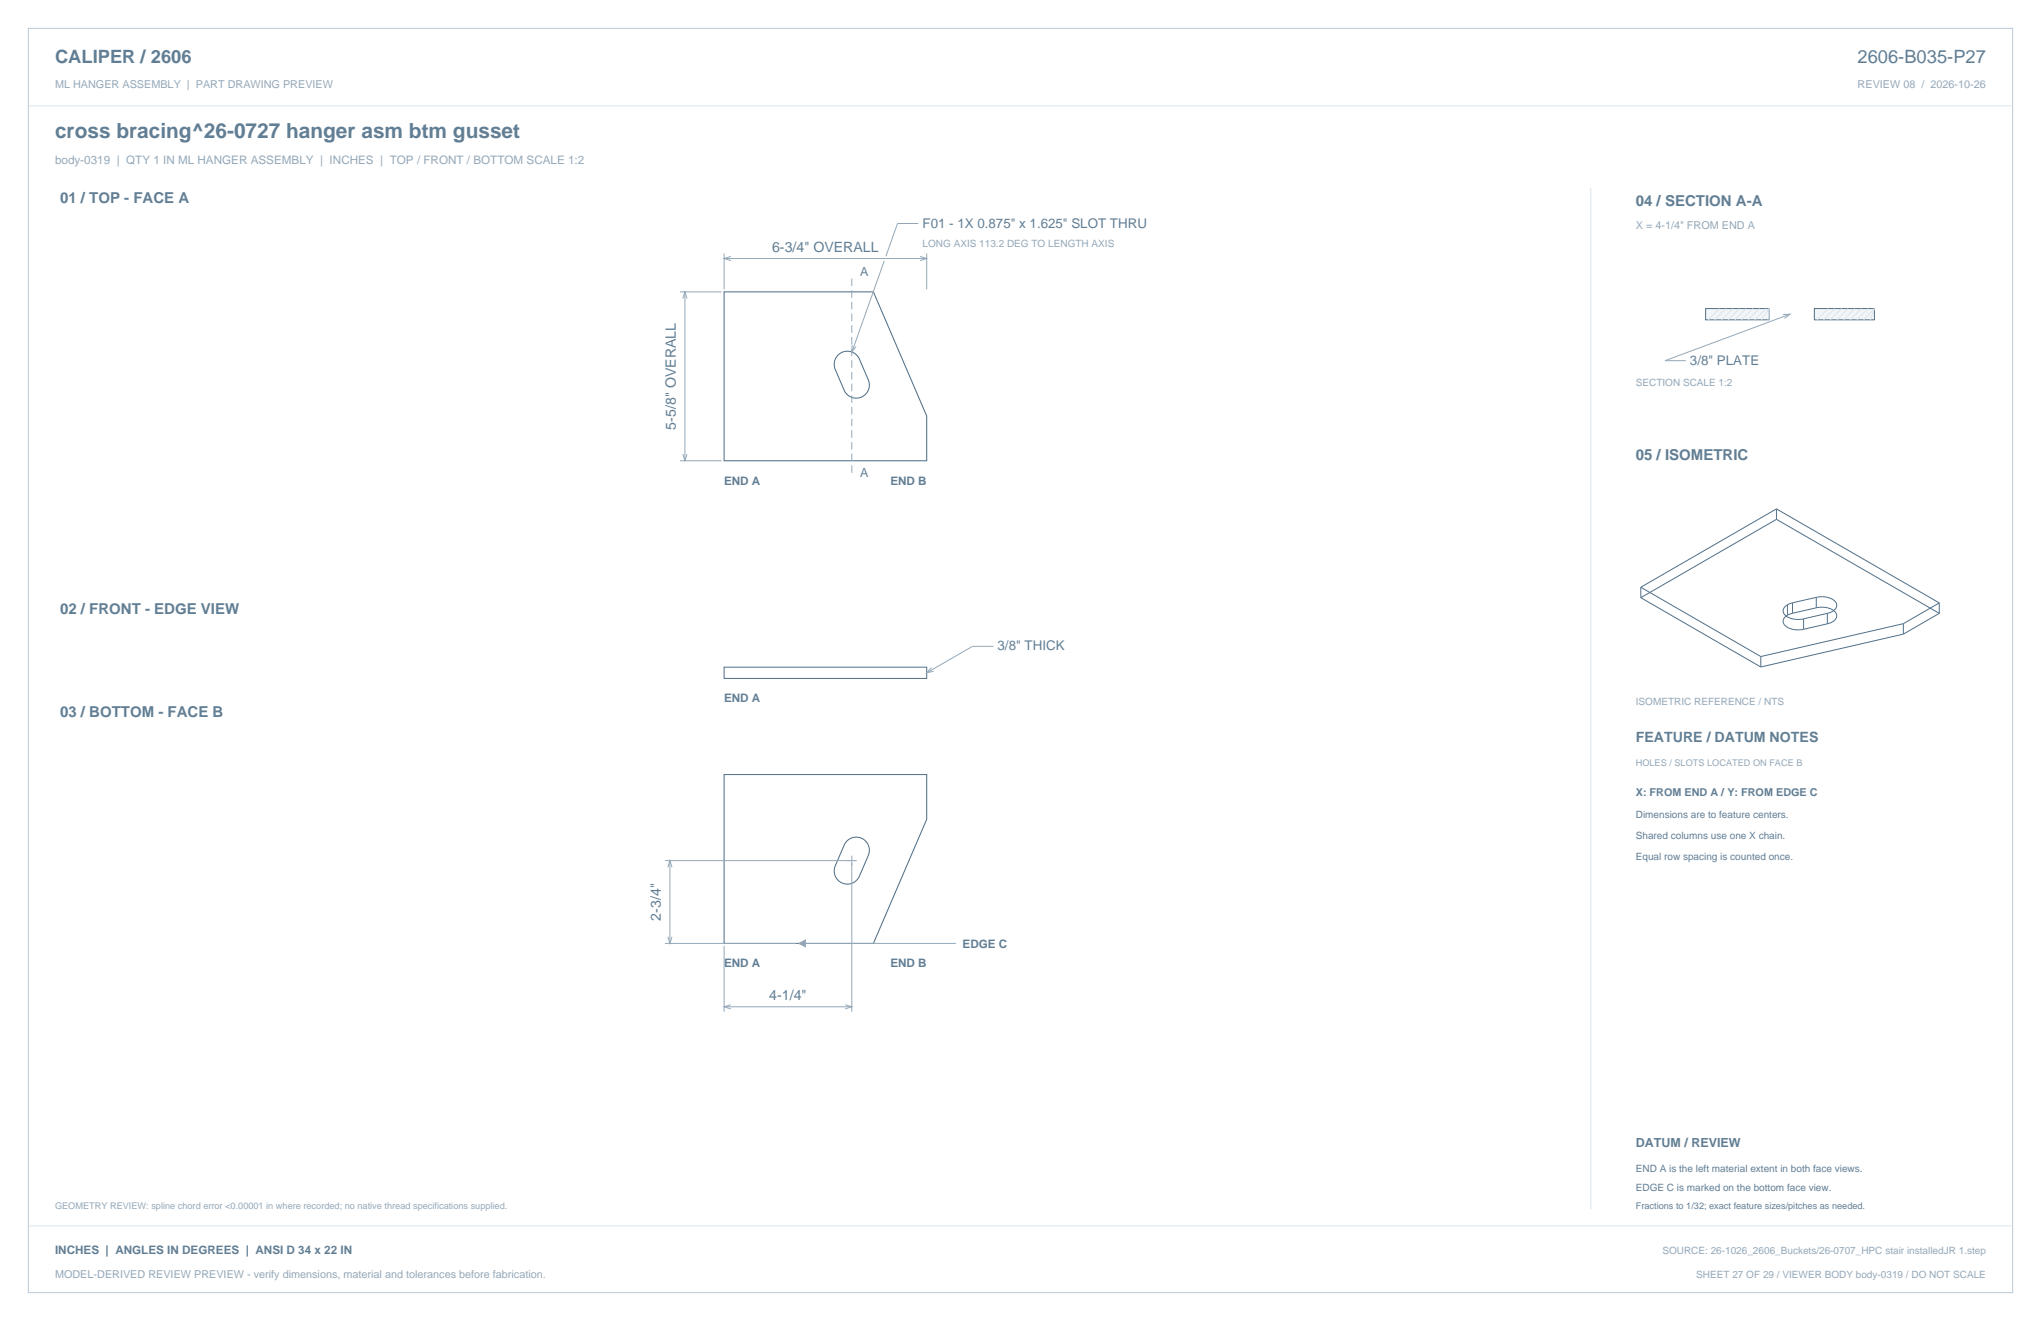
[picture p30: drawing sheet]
<svg xmlns="http://www.w3.org/2000/svg" width="864mm" height="559mm" viewBox="0 0 864 559" stroke-linecap="round" stroke-linejoin="round" font-family="sans-serif">
<defs><g id="words">
<text font-size="8.8" fill="#617e94" x="23.3" y="58.2">cross bracing^26-0727 hanger asm btm gusset</text>
<g font-size="7.8" fill="#617e94">
<text x="23.3" y="26.8">CALIPER / 2606</text>
<text x="786" y="26.8">2606-B035-P27</text>
</g>
<g font-size="6.3" fill="#617e94">
<text x="25.4" y="86.1">01 / TOP - FACE A</text>
<text x="692.1" y="87.1">04 / SECTION A-A</text>
<text x="692.1" y="194.4">05 / ISOMETRIC</text>
<text x="25.4" y="259.6">02 / FRONT - EDGE VIEW</text>
<text x="25.4" y="303.4">03 / BOTTOM - FACE B</text>
</g>
<g font-size="6" fill="#617e94">
<text x="326.7" y="106.5">6-3/4&quot; OVERALL</text>
<text x="285.9" y="181.8" transform="rotate(-90 285.9 181.8)">5-5/8&quot; OVERALL</text>
<text x="692.1" y="314">FEATURE / DATUM NOTES</text>
<text x="279.6" y="389.5" transform="rotate(-90 279.6 389.5)">2-3/4&quot;</text>
<text x="325.5" y="423.1">4-1/4&quot;</text>
</g>
<g font-size="5.6" fill="#617e94">
<text x="390.3" y="96.3">F01 - 1X 0.875&quot; x 1.625&quot; SLOT THRU</text>
<text x="715.1" y="154.3">3/8&quot; PLATE</text>
<text x="422.1" y="275.2">3/8&quot; THICK</text>
</g>
<g font-size="5.3" fill="#617e94">
<text x="363.9" y="116.8">A</text>
<text x="363.9" y="202">A</text>
<text x="692.1" y="485.1">DATUM / REVIEW</text>
</g>
<text font-size="4.9" fill="#93a8b9" x="23.3" y="69.5">body-0319 | QTY 1 IN ML HANGER ASSEMBLY | INCHES | TOP / FRONT / BOTTOM SCALE 1:2</text>
<g font-size="4.9" fill="#617e94">
<text x="306.4" y="205.1">END A</text>
<text x="376.7" y="205.1">END B</text>
<text x="306.4" y="296.9">END A</text>
<text x="407.3" y="400.8">EDGE C</text>
<text x="306.4" y="409">END A</text>
<text x="376.7" y="409">END B</text>
<text x="23.3" y="530.6">INCHES | ANGLES IN DEGREES | ANSI D 34 x 22 IN</text>
</g>
<g font-size="4.6" fill="#93a8b9">
<text x="23.3" y="37">ML HANGER ASSEMBLY | PART DRAWING PREVIEW</text>
<text x="786" y="37">REVIEW 08 / 2026-10-26</text>
<text x="692.1" y="97">X = 4-1/4&quot; FROM END A</text>
<text x="23.3" y="540.5">MODEL-DERIVED REVIEW PREVIEW - verify dimensions, material and tolerances before fabrication.</text>
</g>
<text font-size="4.6" fill="#617e94" x="692.1" y="336.9">X: FROM END A / Y: FROM EDGE C</text>
<g font-size="4.2" fill="#93a8b9">
<text x="390.3" y="104.4">LONG AXIS 113.2 DEG TO LENGTH AXIS</text>
<text x="692.1" y="163.2">SECTION SCALE 1:2</text>
<text x="692.1" y="298.1">ISOMETRIC REFERENCE / NTS</text>
<text x="703.4" y="530.6">SOURCE: 26-1026_2606_Buckets/26-0707_HPC stair installedJR 1.step</text>
<text x="717.7" y="540.5">SHEET 27 OF 29 / VIEWER BODY body-0319 / DO NOT SCALE</text>
</g>
<g font-size="4.2" fill="#617e94">
<text x="692.1" y="346.1">Dimensions are to feature centers.</text>
<text x="692.1" y="354.9">Shared columns use one X chain.</text>
<text x="692.1" y="363.7">Equal row spacing is counted once.</text>
<text x="692.1" y="495.7">END A is the left material extent in both face views.</text>
<text x="692.1" y="503.8">EDGE C is marked on the bottom face view.</text>
</g>
<g font-size="3.9" fill="#93a8b9">
<text x="692.1" y="323.8">HOLES / SLOTS LOCATED ON FACE B</text>
<text x="23.3" y="511.5">GEOMETRY REVIEW: spline chord error &lt;0.00001 in where recorded; no native thread specifications supplied.</text>
</g>
<text font-size="3.9" fill="#617e94" x="692.1" y="511.5">Fractions to 1/32; exact feature sizes/pitches as needed.</text>
</g></defs>
<path d="M12 12h839.6v534.8h-839.6z" fill="none" stroke="#b8cad8" stroke-width=".42"/>
<path d="M12 44.8h839.6M673.1 79.4v432.1" fill="none" stroke="#dbe5ed" stroke-width=".42"/>
<path d="M306.4 123.5h63.2l22.5 52.5v18.9h-85.7zM354.5 150.3a5.6 5.6 0 0 1 9.1 1.6l3.8 8.8a5.6 5.6 0 0 1-2.9 7.3 5.6 5.6 0 0 1-7.3-2.9l-3.9-9-.3-2a5.6 5.6 0 0 1 1.5-3.8zM306.4 327.6h85.7v19l-22.5 52.5h-63.2zM358.4 355.7a5.6 5.6 0 0 1 7-.6 5.6 5.6 0 0 1 2 6.8l-3.8 8.7a5.6 5.6 0 0 1-7.3 2.9 5.6 5.6 0 0 1-2.9-7.3l3.9-9z" fill="none" stroke="#536f85" stroke-width=".44"/>
<g fill="none" stroke="#93a8b9" stroke-width=".42">
<path d="M388.6 94.5h-8.8l-4.9 13.9M306.4 107.2v15.2M306.4 109.4h85.7M309.2 108.5l-2.8 .9 2.8 .8M374.1 110.4l-13.6 38.5M389.3 108.5l2.8 .9-2.8 .8M392.1 107.2v15.2M287.7 123.5h17.6M288.9 126.3l.9-2.8 .9 2.8M289.8 123.5v71.4M360.6 146l-.1 2.9 1.7-2.4M287.7 194.9h17.6"/>
<path d="M288.9 192.1l.9 2.8 .9-2.8M420.3 273.4h-8.8l-19.4 11.2M394.1 282.4l-2 2.2 2.9-.6M282.6 366.9l.9-2.8 .8 2.8M283.5 364.1v35M360.4 361.9v66.1M362.5 364.1h-81.2M281.3 399.1h55.6M282.6 396.3l.9 2.8 .8-2.8M338 399.1h66.5M306.4 400.1v27.9M306.4 425.9h54"/>
<path d="M309.2 425l-2.8 .9 2.8 .9M357.6 425l2.8 .9-2.8 .9"/>
</g>
<path d="M360.4 117.8v82.4" fill="none" stroke="#93a8b9" stroke-width=".42" stroke-dasharray="3.2 1.8" stroke-linecap="butt"/>
<path d="M306.4 282.2h85.7v4.8h-85.7z" fill="none" stroke="#536f85" stroke-width=".42"/>
<path d="M338 399.1l2.8-1.4v2.8z" fill="#93a8b9" stroke="#93a8b9" stroke-width=".42"/>
<path d="M721.7 130.5h26.8v4.8h-26.8z" fill-rule="evenodd" fill="#f2f6f9" stroke="#536f85" stroke-width=".42"/>
<path d="M727.5 130.5l-4.7 4.8M730.3 130.5l-4.7 4.8M733.2 130.5l-4.8 4.8M736 130.5l-4.8 4.8M738.8 130.5l-4.8 4.8M741.6 130.5l-4.7 4.8M744.4 130.5l-4.7 4.8M745.3 135.3l3.2-4.8-.3 4.8M747.3 130.5l-4.8 4.8" fill="none" stroke="#dbe5ed" stroke-width=".42"/>
<path d="M767.7 130.5h25.4v4.8h-25.4z" fill-rule="evenodd" fill="#f2f6f9" stroke="#536f85" stroke-width=".42"/>
<path d="M773.5 130.5l-4.7 4.8M776.4 130.5l-4.8 4.8M779.2 130.5l-4.8 4.8M782 130.5l-4.8 4.8M784.8 130.5l-4.7 4.8M787.6 130.5l-4.7 4.8M788.5 135.3l4.6-4.8-1.8 4.8M790.5 130.5l-4.8 4.8M12 518.6h839.6" fill="none" stroke="#dbe5ed" stroke-width=".42"/>
<path d="M754.5 133.1l2.9-.2-2.3 1.8M757.4 132.9l-52.9 19.7h8.8" fill="none" stroke="#93a8b9" stroke-width=".42"/>
<g fill="none" stroke="#536f85" stroke-width=".42">
<path d="M751.7 219.7l68.9 39.8M751.7 215.3v4.4M751.7 219.7l-57.4 33.1M751.7 215.3l-57.4 33.1M751.7 215.3l68.9 39.7M694.3 252.8l50.7 29.3M694.3 248.4v4.4M694.3 248.4l50.7 29.3M756.3 255.8l-.1 .1a2.78 2.78 0 0 0-1.7 2.9 2.78 2.78 0 0 0 2.3 2.4l3.2 .8 3.1-.2M756.3 255.8v4.4M758.5 255l-2.2 .8M758.5 259.4l-2.2 .8"/>
<path d="M758.5 255v4.4M768.5 257.1l4-.1a4.4 4.4 0 0 1 4.6 3.9 4.7 4.7 0 0 1-3.9 3M768.5 252.7l4-.2a4.4 4.4 0 0 1 4.6 4 4.7 4.7 0 0 1-3.9 3M768.5 257.1l-10 2.3M768.5 252.7v4.4M768.5 252.7l-10 2.3M773.2 259.5l-10.1 2.3M773.2 259.5v4.4M820.6 255l-15.2 8.8M820.6 255v4.5M820.6 259.5l-15.2 8.7M745 277.7v4.4"/>
<path d="M756.3 260.2l-.1 .1a2.78 2.78 0 0 0-1.7 2.9 2.78 2.78 0 0 0 2.3 2.4l3.2 .8 3.1-.2M763.1 261.8v4.4M773.2 263.9l-10.1 2.3M805.4 263.8l-60.4 13.9M805.4 263.8v4.4M805.4 268.2l-60.4 13.9"/>
</g>
<use href="#words"/>
</svg>
